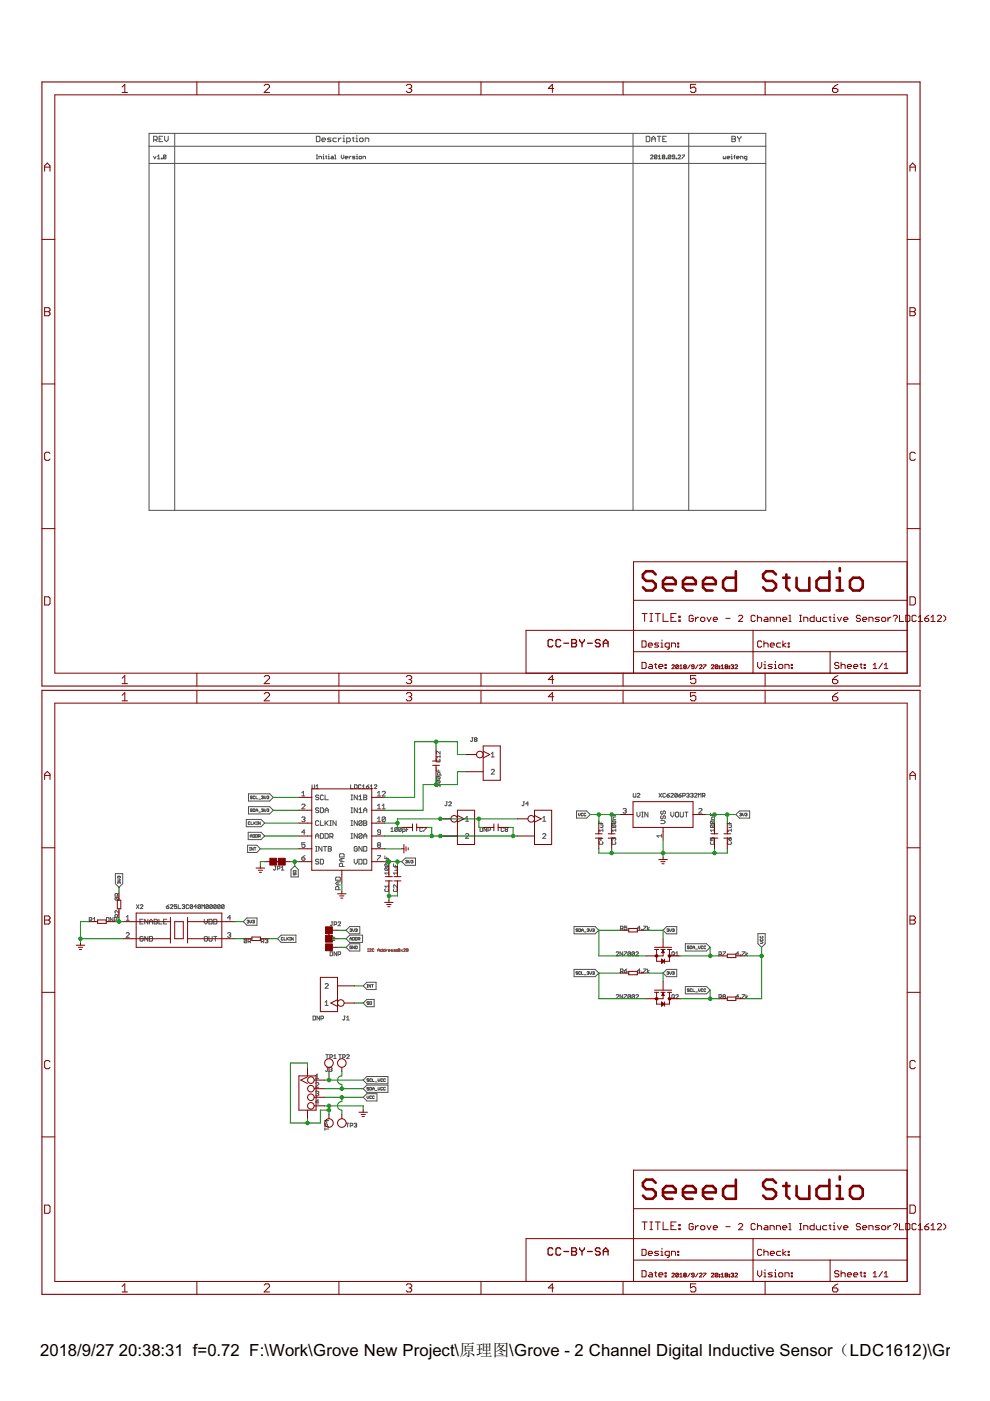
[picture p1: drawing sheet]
<svg xmlns="http://www.w3.org/2000/svg" width="210mm" height="297mm" viewBox="0 0 210 297" stroke-linecap="round" stroke-linejoin="round" font-family="sans-serif">
<defs><g id="words">
<g font-size="4">
<text x="8.5" y="287.5">2018/9/27</text>
<text x="25.2" y="287.5">20:38:31 f=0.72 F:\Work\Grove New Project\原理图\Grove - 2 Channel Digital Inductive Sensor（LDC1612)\Grove - 2</text>
</g>
</g></defs>
<g fill="none" stroke="#808000" stroke-width=".21">
<path d="M78 201.7h.1M78 201.2h.1M78 201.2v.5M78.3 201.3h.4l-.4 .4h.4M79.3 201.3h-.4v.3h.4M80.1 201.7v-.3l.2-.2 .2 .2v.3M80.1 201.4h.4M81.1 201.2v.5l-.4-.1 .1-.2h.3M81.6 201.2v.5l-.3-.1 .1-.2h.2M81.9 201.4v.3M82.1 201.4l-.2 .1M82.3 201.5h.4l-.1-.1h-.3v.2l.3 .1"/>
<path d="M83.3 201.4h-.3v.1l.3 .1-.4 .1M83.9 201.4h-.4l.3 .1v.2h-.3M84.1 201.6l.1 .1zM84.1 201.4h.1zM84.8 201.3v.3h-.4M84.8 201.3h-.4v.3M84.8 201.3l-.4 .3M85 201.4l.3 .3M85.3 201.4l-.3 .3M85.6 201.3h.3l-.3 .4h.3M86.1 201.2l.4 .1-.1 .4h-.3zM86.1 201.4h.3"/>
</g>
<g fill="none" stroke="#505050" stroke-width=".21">
<path d="M31.6 34.6h130.8M31.6 28.3h130.8v79.9h-130.8zM31.6 31h130.8M32.6 33.1l.2 .6 .3-.6M32.6 29.7h.5l.2-.2v-.4l-.2-.2h-.5v1.1M33 29.7l.3 .3M33.4 33.1l.3-.2v.8M33.4 33.7h.5M33.7 29.5h.4M34.2 33.5l.2 .2zM34.5 28.9h-.8v1.1h.8M34.9 28.9v.8l.4 .3 .4-.3v-.8"/>
<path d="M35.2 33v.5l-.1 .2-.5-.2M35.2 33l-.4-.1-.2 .6M35.2 33l-.6 .5M37 28.3v79.9M67.1 33.7h.2M67.1 32.9h.2M67.1 28.9h.5l.2 .2v.7l-.2 .2h-.5zM67.2 32.9v.8M67.6 33.7v-.6h.4l.2 .6M68.2 29.7h.8l-.2-.4h-.4l-.2 .2v.3l.2 .2h.4M68.5 33.7h.2M68.5 33.1h.1v.6"/>
<path d="M68.6 32.7v.2M69 33.1h.3M69.2 33l.1 .7M69.6 33.7h.2M69.6 33.1h.1v.6M69.7 32.7v.2M70.2 29.3h-.6l-.2 .2 .2 .2h.4l.2 .1-.2 .2h-.6M70.3 33.1l.4 .2v.4h-.4l-.2-.2 .2-.1h.4M71 33.7h.2M71 32.9h.1v.8M71.4 29.3h-.6l-.2 .2v.3l.2 .2h.6M71.8 29.3v.7"/>
<path d="M72.3 29.3l-.5 .4M72.4 32.9v.5l.2 .3 .3-.3v-.5M72.7 30h.4M72.7 29.3h.2v.7M72.9 28.7v.2M73.2 33.4h.5l-.1-.3-.4 .2v.2l.4 .2M73.5 30h.6l.2-.2v-.3l-.2-.2h-.6v1.1M74 33.1v.6M74.4 33.1l-.4 .3M74.7 29.3h.4M74.9 29.1v.7l.2 .2M75.3 33.1l-.6 .2 .6 .2-.6 .2"/>
<path d="M75.5 29.3h.2v.7M75.5 30h.4M75.6 33.7h.2M75.6 33.1h.1v.6M75.7 28.7v.2M75.7 32.7v.2M76.1 33.3l.4-.2 .2 .4-.4 .2zM76.2 29.5l.2-.2h.4l.2 .2v.3l-.2 .2h-.4l-.2-.2zM77 33.7v-.6l.5 .2v.4M77.4 30v-.7h.6l.2 .2v.5M134.2 28.3v79.9M137 28.9h.6l.2 .2v.7l-.2 .2h-.6z"/>
<path d="M137.9 33l.1-.1 .5 .1-.6 .7h.6M138.2 29.5h.7M138.2 30v-.7l.4-.4 .3 .4v.7M139.3 33v.5l-.2 .2-.4-.2M139.3 33l-.4-.1-.2 .6M139.3 33l-.6 .5M139.4 28.9h.7M139.6 33.7h.5M139.6 33.1l.2-.2v.8M139.7 28.9v1.1M140.5 29.5h.4M140.5 33.3l-.1 .1 .1 .3 .4-.2-.1-.2"/>
<path d="M140.5 33.3l-.1-.2 .1-.2 .4 .1-.1 .3M140.5 33.3h.3M141.3 33.5l.1 .2zM141.3 28.9h-.8v1.1h.8M142.2 33v.5l-.1 .2-.4-.2M142.2 33l-.4-.1-.1 .1v.5M142.2 33l-.5 .5M143 33.3h-.4l-.1-.2 .1-.2 .4 .1v.5l-.1 .2-.4-.2M143.3 33.5l.2 .2zM143.8 33l.1-.1 .4 .1-.5 .7h.5M144.6 32.9h.5l-.5 .8M146 28.3v79.9"/>
<path d="M153.4 33.1l.1 .6 .4-.2v-.4M154.2 33.4h.5l-.1-.3-.4 .2v.2l.4 .2M155 33.7h.3M155 33.1h.2v.6M155.2 32.7v.2M155.2 28.9h.5l.2 .2-.2 .4 .2 .3-.2 .2h-.5zM155.2 29.5h.5M155.6 33.3h.3M155.9 32.9l-.2 .8M156.1 33.4h.6l-.2-.3-.4 .2v.2l.4 .2M156.4 28.9l.3 .6M156.7 29.5v.5"/>
<path d="M157 33.7v-.6l.5 .2v.4M157.1 28.9l-.4 .6M158.3 33.7l-.5-.2 .1-.4h.4v.7l-.2 .2M93.3 159.3v.6l-.7-.6-.1 .1 .1 .5M100 156.4h.3M100.2 156.4v.7l-.2 .1-.2-.1M100.7 156.8l-.1 .2 .1 .2 .4-.1-.1-.3M100.7 156.8l-.1-.1 .1-.3 .4 .1-.1 .3M100.7 156.8h.3M104.2 159.8l.3-.3v1M52.2 173.7h3.2l.7 .8-.7 .8h-3.2zM52.5 179.2h1.9l.8 .8-.8 .7h-1.9z"/>
<path d="M52.6 176.5h2.8l.7 .7-.7 .8h-2.8zM52.7 168.3h4.5l.7 .8-.7 .7h-4.5zM52.7 171h4.5l.7 .8-.7 .8h-4.5zM52.9 179.7h.2M53 179.7v.6M53 174.3h-.4v.4h.4M53 177.2h.4M53 177.5v-.4l.2-.1 .2 .1v.4M53.2 174.2v.6h.4M53.5 168.9h-.4l.4 .3-.1 .2-.3-.2M53.5 171.6h-.4l.4 .3-.1 .2-.3-.1M53.6 177l.4 .1-.1 .4h-.3z"/>
<path d="M53.7 171.5l.4 .1-.1 .5h-.3zM53.7 179.7v.6l-.4-.6v.6M53.8 174.2v.6M53.9 179.7h.4M53.9 174.5l.3 .3M54.1 168.9h-.4l.1 .5 .3-.2M54.1 179.7v.6M54.2 174.2l-.4 .4M54.2 177l.4 .1-.1 .4h-.3zM54.3 171.8h.4M54.3 168.8v.6h.4M54.3 172.1v-.4l.2-.2 .2 .2v.4"/>
<path d="M54.4 174.2h.2M54.4 174.8h.2M54.5 174.2v.6M54.8 177.3l.4-.1-.1-.2h-.3v.5M54.9 169.4h.3M54.9 172.2h.3M55 177.3l.2 .2M55.2 174.2v.6l-.4-.6v.6M55.4 168.9l.3-.1v.3M55.4 171.6l.3-.1v.3M55.6 169.1h.1M55.6 171.8h.1"/>
<path d="M55.7 169.1v.3l-.3-.2M55.7 171.8v.3l-.3-.1M56 168.8v.4l.2 .2 .2-.2v-.4M56 171.5v.4l.2 .2 .2-.2v-.4M56.6 168.9l.3-.1v.3M56.6 171.6l.3-.1v.3M56.8 169.1h.1M56.8 171.8h.1M56.9 169.1v.3l-.3-.2M56.9 171.8v.3l-.3-.1M64 173.4l.2-.2h.3l.2 .2-.2 .3M64 170.7l.2-.2h.3l.2 .2-.7 .8h.7"/>
<path d="M64 168.1l.3-.3v1M64 168.8h.7M64.3 173.7h.2M64.5 173.7l.2 .2-.2 .3h-.3l-.2-.1M64.7 178.7h-.7v.5l.3-.2 .4 .2-.2 .5h-.3l-.2-.2M64.7 176.4h-.7l.5-.5v1M66.2 166.4l.1 .8 .4-.1v-.7M66.9 177.7v-.6l.3-.4 .4 .4v.6M66.9 179.5h.3M66.9 177.2h.7M67 167.2h.5M67 166.7l.3-.3v.8"/>
<path d="M67.1 179.5v1M67.6 168.7l-.2-.1h-.3l-.2 .3 .2 .2h.3l.2 .3-.2 .2h-.3l-.2-.2M67.6 171.4l-.2-.1h-.3l-.2 .3 .2 .2h.3l.2 .3-.2 .2h-.3l-.2-.2M67.6 174.2l-.2-.2h-.3l-.2 .2v.7l.2 .1 .5-.1M67.9 171.3h.5l.2 .1v.7l-.2 .2h-.5zM67.9 176.7h.5l.2 .2v.7l-.2 .1h-.5zM67.9 174v1h.7M68.3 179.5v1l-.7-1v1M68.6 168.7l-.2-.1-.5 .1v.7l.2 .2 .5-.2M68.6 179.5h.7M68.9 168.6v1h.7M68.9 172.3v-.7l.4-.3 .3 .3v.7"/>
<path d="M68.9 174v1M68.9 176.7h.5l.2 .2v.7l-.2 .1h-.5zM68.9 179.5v1M68.9 171.8h.7M69.1 174.5l.5 .5M69.6 179.5h.5l.2 .1-.2 .4 .2 .3-.2 .2h-.5zM69.6 180h.5M69.6 174l-.7 .7M69.9 177.4h.5l.2-.2v-.3l-.2-.2h-.5v1M69.9 174h.4M69.9 175h.4M70.1 174v1"/>
<path d="M70.3 177.4l.3 .3M71.3 174v1l-.7-1v1M74.3 166.4v.8h.6M74.4 171.3h.4M74.4 172.3h.4M74.4 174h.4M74.4 175h.4M74.4 177.7h.4M74.4 176.7h.4M74.4 168.6h.4M74.4 169.6h.4M74.6 168.6v1"/>
<path d="M74.6 171.3v1M74.6 174v1M74.6 176.7v1M75.2 166.4l.5 .1v.6l-.1 .1h-.4zM75.8 179.6l-.2-.1-.5 .1v.7l.2 .2 .5-.2v-.3h-.4M75.8 168.6v1l-.7-1v1M75.8 171.3v1l-.7-1v1M75.8 174v1l-.7-1v1M75.8 176.7v1l-.7-1v1M76.1 172.3h.7M76.1 169.6h.7M76.1 168.9l.3-.3v1"/>
<path d="M76.1 171.6l.3-.3v1M76.5 166.5l-.1-.1-.4 .1v.6l.1 .1 .4-.1M76.8 174.2l-.2-.2h-.3l-.2 .2v.7M76.8 176.9l-.2-.2h-.3l-.2 .2v.7M76.8 179.5v1l-.7-1v1M76.8 176.9v.7l-.2 .1h-.3l-.2-.1M76.8 174.2v.7l-.2 .1-.5-.1M76.8 176.9l-.7 .7M76.8 174.2l-.7 .7M76.8 167.2h.6M76.8 166.7l.3-.3v.8M77.1 168.6h.5l.2 .1-.2 .4 .2 .3-.2 .2h-.5z"/>
<path d="M77.1 172.3v-.7l.3-.3 .4 .3v.7M77.1 174h.5l.2 .2-.2 .3 .2 .4-.2 .1h-.5zM77.1 177.7v-.6l.3-.4 .4 .4v.6M77.1 179.5h.5l.2 .1v.7l-.2 .2h-.5zM77.1 169.1h.5M77.1 171.8h.7M77.1 177.2h.7M77.1 174.5h.5M77.7 166.8h.4l.1 .3-.4 .1zM78.2 166.4l-.5 .4M78.5 167.2h.6M78.5 166.7l.3-.3v.8"/>
<path d="M79.4 166.5l.1-.1 .4 .1-.5 .7h.5M80 171.5h.7M80 174.2h.7M80 173.5l.4-.3v1M80 168.1l.4-.3v1M80 170.8l.4-.3v1M80 168.8h.7M80.2 179.2l-.2-.2 .2-.3h.3l.2 .1-.2 .4M80.2 179.2l-.2 .1 .2 .4h.3l.2-.2-.2-.3M80.2 179.2h.3M80.7 176.4h-.5l-.2-.1 .2-.4h.3l.2 .2v.7l-.2 .1-.5-.1M81 171.5h.7"/>
<path d="M81 167.9l.2-.1h.3l.2 .1v.2l-.7 .7h.7M81 170.8l.4-.3v1M81.7 173.4l-.2-.2h-.3l-.2 .2v.7M81.7 173.4v.7l-.2 .1h-.3l-.2-.1M81.7 173.4l-.7 .7M82.9 175.7l.2-.2v.8M82.9 176.3h.5M84.2 175.6l-.1 .7-.4-.2M84.2 175.6l-.1-.1-.4 .1v.5M84.2 175.6l-.5 .5M85.1 175.6l-.2-.1-.4 .1v.5M85.1 175.6l-.2 .7-.4-.2"/>
<path d="M85.1 175.6l-.6 .5M85.4 176.3h.4l.1-.2-.1-.4h-.4v.9M86.2 175.9h.3M86.8 175.5h-.6v.8M89.6 175.6l-.2-.1-.4 .1 .1 .7 .5-.2M89.8 175.5h.6l-.6 .8M92.5 163v.5h.8M92.6 161l-.1 .1 .1 .4h.6l.1-.1-.1-.4M92.6 164.6h.6l.1 .2-.1 .4M92.6 165.5h.6l.1 .1-.1 .4M92.6 165.5l-.1 .1 .1 .4h.6M92.6 164.6l-.1 .2 .1 .4h.6"/>
<path d="M92.6 165.5l.6 .5M92.6 164.6l.6 .6M92.9 163.2v.3M93.3 166.6h-.8l.3 .2M93.3 160.1v.6M93.3 164.3v-.4l-.4-.1-.1 .5h.8M93.3 166.3v.5M93.3 160.4h-.8l.3 .3M94.6 170h.2M94.7 170v.7l-.1 .1-.3-.1M95.1 170.2l.2-.2 .4 .2-.6 .6h.6M98.7 176.9l.2-.2h.3l.2 .2v.2l-.7 .6h.7"/>
<path d="M98.7 173.4l.3-.3v1M98.7 174.1h.7M101.8 175.5l.5 .1v.5l-.1 .2h-.4zM103.2 175.5v.8l-.6-.8v.8M103.5 176h.4l.1-.4-.5-.1v.8M104.2 160.5h.6M104.2 163.3l.1-.2 .5 .2-.6 .8h.6M106.8 175.6l-.1-.1-.4 .1v.5l.1 .2 .4-.2M107.2 175.9l-.1-.2 .1-.2 .4 .1-.1 .3M107.2 175.9l-.1 .1 .1 .3 .4-.2-.1-.2M107.2 175.9h.3M110.9 170h.3"/>
<path d="M111.1 170v.7l-.2 .1-.2-.1M112 170.4h-.5l.4-.4v.8M115.1 176.9l.1-.2h.3l.2 .2-.6 .8h.6M115.1 174.1h.6M115.1 173.4l.3-.3v1M122.2 171.9h2.2l.7 .8-.7 .8h-2.2zM122.7 172.4l.1 .6 .2-.2v-.4M123.6 172.5h-.4v.4h.4M124.2 172.5h-.4v.4h.4M127 174.1v.5h.8M127.1 178.5l-.1 .1 .1 .4 .7-.1-.1-.4M127.3 174.9h.5v.4l-.5 .2"/>
<path d="M127.4 174.3v.3M127.4 177.6v.6l-.4-.4h.8M127.8 176h-.8l.3 .3M127.8 175.7v.6M129.7 172.4v.5h.9M129.9 174.1l.7 .1-.2 .4M129.9 174.9h.5l.2 .1-.2 .5M129.9 178.5l-.2 .1 .2 .4 .7-.1-.2-.4M129.9 174.9l-.2 .4 .7 .2M129.9 174.1l-.2 .1 .2 .4h.5M129.9 174.9l.5 .6M129.9 174.1l.5 .5"/>
<path d="M130.1 177.8l.2-.2 .3 .2-.2 .4M130.1 177.8l-.1-.2-.3 .2 .2 .4M130.1 172.7v.2M130.1 177.8v.1M130.6 176h-.9l.3 .3M130.6 175.7v.6M130.6 173.2h-.5l-.1 .2v.4h.6M132.1 171.6l.5-.2 .2 .2-.2 .3M132.4 171.9h.2M132.6 171.9l.2 .2-.2 .3h-.3l-.2-.2M134.3 168.2v.7l.1 .1 .4-.1v-.7M135 172.2v.7l.4 .3 .3-.3v-.7"/>
<path d="M135.1 168.3l.1-.1 .5 .1-.6 .7h.6M136 173.2h.4M136 172.2h.4M136.2 172.2v1M137.4 172.2v1l-.7-1v1M139.7 168.2l.6 .8M140.1 173.9h.7l.3 .4-.3 .3h-.7M140.3 171.9l-.2 .2v.3l.3 .2 .2-.2v-.3l.3-.2 .2 .2v.3l-.2 .2M140.3 173l-.2 .4 .3 .2 .2-.5 .3-.1 .2 .1-.2 .5M140.3 168.2l-.6 .8M140.3 177.2h-1l.3 .3M140.3 176.9v.6"/>
<path d="M141.1 168.3l-.1-.1-.5 .1v.6l.2 .1 .4-.1M141.4 168.6h.4l.1 .3-.4 .1zM141.9 168.2l-.5 .4M142.2 172.2v.7l.3 .3 .4-.3v-.7M142.2 168.3l.2-.1 .4 .1-.6 .7h.6M143.2 172.4l.2-.2h.3l.2 .2v.6l-.2 .2h-.3l-.2-.2zM143.6 168.3l-.1-.1-.4 .1v.6M143.6 168.3v.6l-.1 .1-.4-.1M143.6 168.3l-.5 .6M143.9 168.6h.4l.1 .3-.4 .1zM144.2 172.2v.8l.2 .2h.3l.2-.2v-.8M144.4 168.2l-.5 .4"/>
<path d="M144.7 168.7h.4l.2-.4-.6-.1v.8M145.2 172.2h.7M145.5 172.2v1M145.6 168.3l.4-.1 .1 .1-.1 .3M145.8 168.6h.2M146 168.6l.1 .1-.1 .3-.4-.1M146.4 168.3l.4-.1 .2 .1-.2 .3M146.7 168.6h.1M146.8 168.6l.2 .1-.2 .3-.4-.1M147.3 168.3l.1-.1 .4 .1-.5 .7h.5M148.1 169v-.8l.3 .3 .2-.3v.8M148.1 171.6l.2-.2 .5 .2-.7 .8h.7"/>
<path d="M148.9 168.7l.6-.1-.2-.4h-.4v.8M149.2 168.7l.3 .3M150.6 172.4v.5h.8M150.6 177.6v.6h.4l-.1-.3 .1-.3 .4 .2-.1 .4M150.7 174.9l-.1 .1 .1 .5h.6M150.7 174.9h.6l.1 .1-.1 .5M150.7 174.1l-.1 .1 .1 .4h.6M150.7 174.1h.6l.1 .1-.1 .4M150.7 178.5l-.1 .1 .1 .4 .7-.1-.1-.4M150.7 174.9l.6 .6M150.7 174.1l.6 .5M151 172.7v.2"/>
<path d="M151.4 176h-.8l.3 .3M151.4 173.2h-.4l-.1 .2v.4h.5M151.4 175.7v.6M154.2 174.1v.5h.9M154.2 177.6l.5 .6M154.4 178.5l-.2 .1 .2 .4 .7-.1-.2-.4M154.5 174.9h.6v.4l-.6 .2M154.7 177.8l.1-.2 .3 .2-.2 .4h-.2zM154.7 174.3v.3M155.1 176h-.9l.3 .3M155.1 175.7v.6M156 172.7l.8-.8h2.1v1.6h-2.1z"/>
<path d="M156.8 172.5l.3-.1v.3M157 172.7h.1M157.1 172.7v.3l-.3-.1M157.4 172.4v.4l.2 .2 .2-.2v-.4M158 172.5l.3-.1v.3M158.2 172.7h.1M158.3 172.7v.3l-.3-.1M18.9 195.1h.4l.2-.4-.6-.2v.9M19.2 195.1l.3 .3M19.8 195.4h.5M19.8 194.8l.2-.3v.9M22.6 194.5l.5 .2v.5l-.1 .2h-.4z"/>
<path d="M23.9 194.5v.9l-.5-.9v.9M24.2 195.1h.4l.2-.4-.6-.2v.9M24.5 185.2h1.5v2.2l-.8 .7-.7-.7zM24.5 190.3l-.1 .1 .1 .4h.6M24.5 190.3h.6l.1 .1-.1 .4M24.5 190.3l.6 .5M24.9 190v-.4l-.4-.2-.1 .6h.8M24.9 194.5v-.5l-.4-.1-.1 .6h.8M25 186.4h.3l.2 .2-.2 .2h-.3M25.2 193.1v.5l-.6-.5-.2 .1 .1 .4M25.2 189.4l-.3 .3M25.2 193.9l-.3 .3"/>
<path d="M25.2 187h-.2v.3M25.2 187h.3l-.1 .3M25.2 185.9h-.2v.3M25.2 185.9v.1M25.2 187v.1M25.2 185.9h.3l-.1 .3M26.8 195.1h.6M26.8 194.4l.3-.3v1M26.8 197.9l.1-.2 .5 .2-.6 .8h.6M28.9 191.8l.6 .8M29.5 191.8l-.6 .8M29.7 195.4h.3"/>
<path d="M29.8 192l.1-.2 .4 .2-.5 .6h.5M30.4 194.9h-.7v1h.7M30.4 198.7l-.2-.2h-.4l-.1 .2v.7l.1 .1h.4l.2-.1v-.4h-.4M31.3 194.9v1l-.6-1v1M31.3 198.5v1l-.6-1v1M31.7 195.4h.6M31.7 195.9v-.7l.3-.3 .3 .3v.7M31.7 198.5h.5l.1 .2v.7l-.1 .1h-.5zM32.7 194.9h.5l.2 .2-.2 .3 .2 .3-.2 .2h-.5zM32.7 195.4h.5M33.7 194.9v1h.7M34.7 195.4h.3"/>
<path d="M35.3 192.2h.4l.1 .3-.4 .1zM35.4 194.9h-.7v1h.7M35.8 191.8l-.5 .4M36.1 192l.1-.2 .5 .2-.6 .6h.6M37.5 191.8h-.5v.4l.2-.1 .3 .1-.1 .4-.4-.1M37.8 191.8v.8h.5M38.6 192l.4-.2 .2 .2-.2 .2M38.9 192.2h.1M39 192.2l.2 .2-.2 .2-.4-.1M40 192l-.1-.2-.4 .2 .1 .6 .4-.1M40.8 192l-.1 .6-.4-.1M40.8 192l-.4-.2-.1 .7"/>
<path d="M40.8 192l-.5 .5M41.7 192.2h-.6l.4-.4v.8M42.5 192l-.1 .6-.4-.1M42.5 192l-.4-.2-.1 .7M42.5 192l-.5 .5M42.8 192.6v-.8l.3 .3 .2-.3v.8M43.3 194.9v.7l.3 .3 .4-.3v-.7M43.5 198.5h.3l.2 .2v.7l-.2 .1h-.3l-.2-.1v-.7zM44.2 192l-.2 .6-.4-.1M44.2 192l-.4-.2-.2 .7M44.2 192l-.6 .5M44.3 194.9h.5l.2 .2v.6l-.2 .2h-.5z"/>
<path d="M44.3 198.5v.9l.2 .1h.3l.2-.1v-.9M45 192v.5l-.1 .1-.4-.1M45 192l-.4-.2-.1 .2v.5M45 192l-.5 .5M45.3 194.9h.5l.2 .2v.6l-.2 .2h-.5zM45.3 198.5h.7M45.7 198.5v1M45.8 192l-.1 .6-.4-.1M45.8 192l-.4-.2-.1 .7M45.8 192l-.5 .5M46.7 192v.5l-.2 .1-.4-.1M46.7 192l-.4-.2-.2 .2v.5"/>
<path d="M46.7 192l-.6 .5M47.5 192l-.1 .6-.4-.1M47.5 192l-.4-.2-.1 .7M47.5 192l-.5 .5M48.2 197.9l.2-.2h.3l.2 .2-.2 .3M48.6 198.2h.1M48.7 198.2l.2 .2-.2 .3h-.3l-.2-.1M48.9 194.6h-.7l.5-.5v1M52.3 199.2l-.1-.1-.4 .1v.6M52.3 199.2v.6l-.1 .1-.4-.1M52.3 199.2l-.5 .6M52.3 194.6h2.2v1.6h-2.2l-.7-.8z"/>
<path d="M52.4 195.2l.3-.1v.3M52.6 195.4h.1M52.6 199.6h.4l.1-.4-.5-.1v.8M52.7 195.4v.3l-.3-.1M52.9 199.6l.2 .3M52.9 180.3h.2M53 195.1v.4l.1 .2 .2-.2v-.4M53.6 195.2l.2-.1v.3M53.7 195.4h.1M53.8 195.4v.3l-.2-.1M55.4 199.6h.4l.1-.4-.5-.1v.8M55.7 199.6l.2 .3"/>
<path d="M56.2 199.2l.4-.1 .2 .1-.2 .3M56.5 199.5h.1M56.6 199.5l.2 .1-.2 .3-.4-.1M58.3 183.6h.2M58.4 183.6v.7l-.1 .2-.3-.2M58.8 184.2h.4l.2-.2-.2-.4h-.4v.9M58.8 199l.8-.7h3.1v1.5h-3.1zM59.6 183.9l.3-.3v.9M59.6 184.5h.6M60 198.9h-.4l.2 .4 .2-.1M60.2 198.8v.5h.4M60.8 198.8v.5"/>
<path d="M60.9 199l.3 .3M61.2 198.8l-.4 .3M61.4 198.8h.2M61.4 199.3h.2M61.5 198.8v.5M61.7 184.4l.8-.8 .7 .8v1.5h-1.5zM62.2 198.8v.5l-.4-.5v.5M62.2 184.6h.5l.1 .3h-.6zM62.3 185.1l-.1 .3 .2 .1 .3-.4v.4M64 181.9h.5l.2 .3-.2 .2h-.3l-.2-.2zM64.7 181.4l-.7 .5M66.9 180.5h.3"/>
<path d="M67.6 182.4l-.2-.2h-.3l-.2 .2 .2 .3h.3l.2 .2-.2 .3h-.3l-.2-.2M67.9 182.2h.5l.2 .2v.6l-.2 .2h-.5zM70.3 195.5h.2M70.4 195.5v.6l-.1 .2-.3-.2M70.8 196h.4l.2-.1-.2-.4h-.4v.8M71.2 186.1l.1-.1h.7l.2 .1v.5h-1zM71.7 187v.6M71.7 195.6l.1-.1 .4 .1-.5 .7h.5M71.8 188.6v-.5l-.1-.1h-.4l-.1 .1v.5h1M72 181.2l.1-.2h.7l.2 .2v.5h-1zM72.2 187h-.7l-.3 .3 .3 .3h.7M72.5 182v.7"/>
<path d="M72.6 183.7v-.5l-.1-.2h-.4l-.1 .2v.5h1M73 182h-.7l-.3 .4 .3 .3h.7M73.4 197.2l.7-.8h2.2v1.6h-2.2zM73.4 199l.7-.7h2.8v1.5h-2.8zM74.2 199.3v-.4l.2-.1 .1 .1v.4M74.2 197l.3-.1v.3M74.2 199h.3M74.4 197.2h.1M74.5 197.2v.3l-.3-.1M74.8 196.9v.4l.2 .2 .1-.2v-.4M74.8 198.8l.3 .1v.4h-.3zM75.1 182.2v.7l.3 .3 .4-.3v-.7"/>
<path d="M75.4 197l.2-.1v.3M75.4 198.8l.3 .1-.1 .4h-.2zM75.5 197.2h.1M75.6 197.2v.3l-.2-.1M75.9 199.1l.4-.1-.1-.2h-.3v.5M76.1 182.2h.5l.2 .2v.6l-.2 .2h-.5zM76.1 199.1l.2 .2M77.1 182.2h.5l.2 .2v.6l-.2 .2h-.5zM80 181.4h.7l-.7 1M81.6 181.5v.5h.8M81.7 183.2l.7 .1-.1 .4M81.7 184h.6l.1 .1-.1 .4"/>
<path d="M81.7 188.4l-.1 .2 .1 .4h.6l.1-.1-.1-.5M81.7 184l-.1 .1 .1 .4h.6M81.7 183.2l-.1 .1 .1 .4h.6M81.7 184l.6 .5M81.7 183.2l.6 .5M82 181.8v.2M82.4 185.1h-.8l.3 .3M82.4 184.8v.6M82.4 187.6v.6M82.4 182.3h-.4l-.1 .2v.4h.5M82.4 187.9h-.8l.3 .3M83.4 183.2v.5h.8"/>
<path d="M83.5 188.4l-.1 .2 .1 .4h.6l.1-.1-.1-.5M83.7 184h.5l-.1 .5h-.4M83.8 183.4v.3M84.2 185.1h-.8l.3 .3M84.2 184.8v.6M84.2 187.6v.6l-.5-.6-.3 .1 .1 .5M85.2 182.7l.8-.8h2.1v1.6h-2.1zM86 182.5l.3-.1v.3M86.2 182.7h.1M86.3 182.7v.3l-.3-.1M86.6 182.4v.4l.2 .2 .2-.2v-.4M87.2 182.5l.2-.1v.3"/>
<path d="M87.4 182.7h.1M87.4 182.7v.3l-.2-.1M121.7 196.4h4.5l.8 .8-.8 .8h-4.5zM122.5 197l-.3-.1-.1 .2 .4 .3h-.4M122.7 196.9l.4 .1-.1 .5h-.3zM123.3 197.5v-.4l.2-.2 .2 .2v.4M123.3 197.2h.4M123.9 197.6h.3M124.5 197l.3-.1v.3M124.7 197.2h.1M124.8 197.2v.3l-.3-.1M125.1 196.9v.4l.1 .2 .2-.2v-.4"/>
<path d="M125.6 197l.3-.1v.3M125.8 197.2h.1M125.9 197.2v.3l-.3-.1M131.6 196.9h.4l.1-.4-.5-.1v.8M131.8 196.9l.3 .3M132.9 196.4h-.5v.4l.3-.2 .2 .2-.1 .4-.4-.2M135.7 196.8h-.5l.4-.4v.8M136 197l.1 .2zM136.4 196.4h.6l-.6 .8M137.3 196.4v.8M137.7 196.6l-.4 .3 .4 .3M141.4 196.4h2.1v1.6h-2.1l-.8-.8z"/>
<path d="M141.4 197l.3-.1v.3M141.6 197.2h.1M141.7 197.2v.3l-.3-.1M142 196.9v.4l.2 .2 .1-.2v-.4M142.6 197l.3-.1v.3M142.7 197.2h.2M142.9 197.2v.3l-.3-.1M160.7 198h1.5v2.1l-.7 .8-.8-.8zM161.2 199.7h.4l.2 .2-.2 .1h-.4M161.3 199.1v.4l.5-.1-.2-.3M161.3 198.5v.4l.5-.1-.2-.3M66.4 215.4l.5 .2-.1 .7h-.4z"/>
<path d="M67.8 215.4v.9l-.6-.9v.9M68.1 216h.4l.1-.2-.1-.4h-.4v.9M68.9 212.5l.4-.3v1M68.9 208.7l.2-.2h.3l.2 .2v.2l-.7 .6h.7M68.9 213.2h.7M70 201.8h.4l.1 .2-.1 .6h-.4zM71.4 201.8v.8l-.6-.8v.8M71.7 202.4l.5-.2-.1-.4h-.4v.8M72.9 215.4h.3M73.1 215.4v.7l-.2 .2-.2-.2M73.4 200.9l.7-.8h2.2v1.5h-2.2zM73.5 216.3h.5"/>
<path d="M73.5 215.7l.3-.3v.9M74.5 200.7h-.3l.1 .4 .2-.1v-.1h-.1M75.1 200.6v.5l-.3-.5v.5M75.4 200.6l.3 .1-.1 .4h-.2zM77 212.7l.8-.8h1.5v1.5h-1.5zM77 209l.8-.7h1.9v1.5h-1.9zM77.8 209.3h.2M77.8 208.7h.2M77.9 208.7v.6M78.2 212.5h-.4l.4 .3-.1 .1h-.3M78.4 212.4l.4 .1-.1 .4h-.3zM78.6 208.7v.6l-.4-.6v.6"/>
<path d="M78.8 208.7h.4M79 208.7v.6M121.7 205.5h4.5l.8 .8-.8 .8h-4.5zM122.5 206.1l-.3-.1-.1 .2 .4 .3h-.4M123.1 206.1h-.4v.4h.4M123.3 206v.6h.4M123.9 206.7h.3M124.5 206.1l.3-.1v.3M124.7 206.3h.1M124.8 206.3v.3l-.3-.1M125.1 206v.4l.1 .2 .2-.2v-.4M125.6 206.1l.3-.1v.3"/>
<path d="M125.8 206.3h.1M125.9 206.3v.3l-.3-.1M130.6 202l.2-.2 .4 .2-.6 .6h.6M130.6 211l.2-.1 .4 .1-.6 .7h.6M131.6 206h.4l.1-.4-.5-.2v.9M131.8 206l.3 .3M132 201.8v.8l-.5-.8v.8M132 210.9v.8l-.5-.8v.8M132.3 201.8h.6l-.6 .8M132.3 210.9h.6l-.6 .8M132.4 205.8h.4l.1 .3-.4 .2zM132.9 205.4l-.5 .4"/>
<path d="M133.7 202l-.1 .6-.5-.1M133.7 202l-.4-.2-.2 .2v.5M133.7 211l-.4-.1-.2 .1v.6M133.7 211l-.1 .7-.5-.1M133.7 202l-.6 .5M133.7 211l-.6 .6M134.5 202v.5l-.1 .1-.4-.1M134.5 202l-.4-.2-.1 .7M134.5 211l-.4-.1-.1 .7M134.5 211v.6l-.1 .1-.4-.1M134.5 202l-.5 .5M134.5 211l-.5 .6"/>
<path d="M134.8 202l.2-.2 .4 .2-.6 .6h.6M134.8 211l.2-.1 .4 .1-.6 .7h.6M135.7 205.8h-.5l.4-.4v.9M136 206.1l.1 .2zM136.4 205.4h.6l-.6 .9M137.3 205.4v.9M137.7 205.7l-.4 .3 .4 .3M141.4 205.5h2.1v1.6h-2.1l-.8-.8zM141.4 206.1l.3-.1v.3M141.6 206.3h.1M141.7 206.3v.3l-.3-.1M142 206v.4l.2 .2 .1-.2v-.4"/>
<path d="M142.6 206.1l.3-.1v.3M142.6 201.8l.4 .2-.1 .6-.4-.1zM142.6 210.9l.4 .1-.1 .7-.4-.1zM142.7 202.4l.3 .2M142.7 211.4l.3 .3M142.7 206.3h.2M142.9 206.3v.3l-.3-.1M143.3 202.6h.5M143.3 211l.1-.1 .4 .1-.5 .7h.5M143.3 202.1l.3-.3v.8M145.3 200.1h4.5l.8 .8-.8 .7h-4.5zM145.3 209.2h4.5l.8 .7-.8 .8h-4.5z"/>
<path d="M146.1 200.7h-.4l.4 .3-.1 .1-.3-.1M146.1 209.7h-.4l.4 .3-.1 .2-.3-.1M146.3 200.6l.4 .1-.1 .4h-.3zM146.7 209.7h-.4l.1 .5 .3-.1M146.9 200.9h.4M146.9 209.7v.5h.4M146.9 201.1v-.3l.2-.2 .2 .2v.3M147.5 210.3h.4M147.5 201.2h.4M148.1 200.6v.4l.2 .1 .2-.1v-.4M148.1 209.7v.3l.2 .2 .2-.2v-.3M149 200.7h-.3l.1 .4 .2-.1"/>
<path d="M149 209.7h-.3l.1 .5 .2-.1M149.6 200.7h-.4v.3h.4M149.6 209.7h-.4v.4h.4M152.4 202.4l.6-.2-.2-.4h-.4v.8M152.4 211.4l.6-.1-.2-.4h-.4v.8M152.7 202.4l.3 .2M152.7 211.4l.3 .3M153.3 201.8h.5l-.5 .8M153.4 211.3l-.1 .1 .1 .3 .4-.1-.1-.3M153.4 211.3l-.1-.1 .1-.3 .4 .1-.1 .3M153.4 211.3h.3M156.6 202.2h-.5l.4-.4v.8"/>
<path d="M156.6 211.3h-.5l.4-.4v.8M156.9 202.5l.1 .1zM156.9 211.6l.1 .1zM157.3 201.8h.6l-.6 .8M157.3 210.9h.6l-.6 .8M158.2 201.8v.8M158.2 210.9v.8M158.6 202.1l-.4 .3 .4 .2M158.6 211.2l-.4 .2 .4 .3M66.9 228l.3-.3v1M66.9 228.7h.7M66.9 229.7l.2-.2h.3l.2 .2v.2l-.7 .6h.7"/>
<path d="M66.9 231.5l.2-.1h.3l.2 .1-.2 .3M67.2 231.8h.2M67.4 231.8l.2 .2-.2 .3h-.3l-.2-.1M67.6 233.7h-.7l.5-.5v1M68.9 239.4h.8M68.9 239.1v.5M69.1 223.6h.5M69.3 237.4v.6l-.4-.4h.8M69.3 226.3h.3M69.4 223.6v.8M69.4 238.8v-.4l-.1-.1-.4 .1v.4h.8M69.4 226.3v.7l-.1 .2-.3-.2"/>
<path d="M69.8 226.5l.5-.2 .1 .2-.1 .2M69.9 224.2l.6-.2-.2-.4h-.4v.8M70.1 226.7h.2M70.3 226.7l.1 .2-.1 .3-.5-.2M70.8 223.9l.2-.3v.8M70.8 224.4h.5M71.8 223.6h.6M72.1 223.6v.8M72.7 224.2h.4l.1-.2-.1-.4h-.4v.8M73.4 238.1h.6M73.5 223.8l.1-.2 .4 .2-.5 .6h.5M73.7 238.1v.9"/>
<path d="M74.3 238.7h.4l.1-.4-.5-.2v.9M75.1 238.3l.4-.2 .1 .2-.1 .2M75.4 238.5h.1M75.5 238.5l.1 .2-.1 .3-.4-.2M77 232.6l.8-.7h2.1v1.5h-2.1zM77 230.8l.8-.7h4.5v1.5h-4.5zM77 229l.8-.8h4.5v1.6h-4.5zM77.8 232.4v.3l.2 .2 .2-.2v-.3M78.2 228.8h-.4l.4 .3-.1 .2-.3-.1M78.2 230.6h-.4l.4 .3-.1 .2-.3-.1M78.4 230.5l.4 .1-.1 .5h-.3zM78.8 228.8h-.4l.1 .5 .3-.1"/>
<path d="M78.8 232.5h-.4l.1 .4 .3-.1M79 228.7v.6h.4M79 231.1v-.4l.2-.2 .2 .2v.4M79 230.8h.4M79.4 232.5h-.4v.3h.4M79.6 229.4h.3M79.6 231.2h.3M80.2 228.7v.4l.1 .2 .2-.2v-.4M80.2 230.5v.4l.1 .2 .2-.2v-.4M81.1 230.6h-.3v.5l.3-.1M81.1 228.8h-.3v.5l.3-.1M81.7 230.6h-.4v.4h.4"/>
<path d="M81.7 228.8h-.4l.1 .5 .3-.1"/>
</g>
<g fill="none" stroke="#800000" stroke-width=".21">
<path d="M25.9 18.5l.6-.6v1.7M25.9 19.6h1.1M41.7 17.4v2.7M56 18.2l.3-.3h.6l.2 .3v.3l-1.1 1.1h1.1M71.9 17.4v2.7M86.1 18.2l.3-.3h.6l.3 .3v.3l-.3 .3M86.7 18.8h.3M87 18.8l.3 .2v.3l-.3 .3h-.6l-.3-.3M102 17.4v2.7M117.4 18.8h-1.2l.9-.9v1.7M132.1 17.4v2.7M147.5 17.9h-1.1v.9l.6-.3h.2l.3 .3v.5l-.3 .3h-.5l-.3-.3"/>
<path d="M162.2 17.4v2.7M176.5 18.8h.9l.3 .2v.3l-.3 .3h-.6l-.3-.3zM177.7 17.9l-.6 .3-.6 .6M9.5 36.3v-1.1l.5-.6 .6 .6v1.1M9.5 35.4h1.1M11.6 20.1h180.7v122.6h-180.7zM192.9 36.3v-1.1l.6-.6 .6 .6v1.1M192.9 35.4h1.2M8.9 50.8h2.7M192.3 50.8h2.8M9.5 65.2h.8l.3 .3v.3l-.3 .3 .3 .3v.3l-.3 .3h-.8zM9.5 66.1h.8"/>
<path d="M192.9 65.2h.9l.3 .3v.3l-.3 .3 .3 .3v.3l-.3 .3h-.9zM192.9 66.1h.9M8.9 81.4h2.7M10.6 96.2l-.3-.3h-.5l-.3 .3v1.1l.3 .3h.5l.3-.3M192.3 81.4h2.8M194.1 96.2l-.3-.3h-.6l-.3 .3v1.1l.3 .3h.6l.3-.3M8.9 112.1h2.7M192.3 119.1h-58v23.6M192.3 112.1h2.8M9.5 126.5h.8l.3 .3v1.2l-.3 .3h-.8zM134.2 133.6h-22.7v9.1M134.3 138.2h58"/>
<path d="M134.3 133.6h58M134.3 127.3h58M136.1 135.9h.7l.2 .2v.9l-.2 .2h-.7zM136.1 130.1h1.1M136.7 130.1v1.6M137.5 136.8h.8l-.2-.5h-.4l-.2 .2v.5l.2 .2h.4M137.8 130.1h.5M137.8 131.7h.5M138.1 130.1v1.6M138.9 130.1h1.1M139.5 130.1v1.6M139.7 136.3h-.7l-.2 .2 .2 .3h.4l.3 .2-.3 .2h-.6"/>
<path d="M140.1 136.3h.3v.9M140.1 137.2h.5M140.4 135.7v.2M140.6 130.1v1.6h1.1M141.9 137.2h-.7l-.2-.2v-.5l.2-.2h.7v1.1l-.4 .2M142.3 130.9h.5M142.4 137.2v-.9h.6l.2 .2v.7M143.4 130.1h-1.1v1.6h1.1M143.7 136.3h.2v.2h-.2zM143.7 137h.2v.2h-.2zM143.9 130.6h.3v.3h-.3zM143.9 131.5h.3v.2h-.3z"/>
<path d="M147 130.7l-.3-.2h-.4l-.2 .2v.8l.2 .3h.4l.3-.3v-.4h-.5M147.4 130.9v.9M148.1 130.9h-.2l-.5 .4M148.8 130.9h.4l.2 .2v.4l-.2 .3h-.4l-.3-.3v-.4zM149.9 130.9l.4 .9 .5-.9M151.2 131.3h.9l-.2-.4h-.5l-.2 .2v.4l.2 .3h.5M153.9 131.1h.9M156.6 130.7l.2-.2h.4l.3 .2v.2l-.9 .9h.9M159.7 133.6v9.1M160.1 130.7l-.2-.2h-.4l-.2 .2v.8l.2 .3h.4l.2-.3M160.6 130.5v1.3M160.6 131.1l.2-.2h.4l.3 .2v.7"/>
<path d="M161.5 136.1l-.2-.2h-.5l-.2 .2v.9l.2 .2h.5l.2-.2M162 135.9v1.3M162 136.5l.2-.2h.4l.3 .2v.7M162.2 130.9h.4l.2 .2v.7h-.6l-.3-.3 .3-.2h.6M163.3 131.8v-.9h.6l.2 .2v.7M163.3 136.8h.9l-.2-.5h-.5l-.2 .2v.5l.2 .2h.5M164.6 131.8v-.9h.7l.2 .2v.7M165.5 136.3h-.6l-.2 .2v.5l.2 .2h.6M165.9 131.3h.9l-.2-.4h-.4l-.3 .2v.4l.3 .3h.4M166 135.9v1.3M166.6 136.3l-.6 .5 .6 .4M167.1 136.3h.2v.2h-.2z"/>
<path d="M167.1 137h.2v.2h-.2zM167.3 130.5h.2v1.3M167.3 131.8h.4M169.5 130.5h.4M169.5 131.8h.4M169.7 130.5v1.3M170.4 131.8v-.9h.7l.2 .2v.7M172.6 130.5v1.3h-.6l-.3-.3v-.4l.3-.2h.6M173.1 130.9v.6l.2 .3h.7v-.9M175.3 130.9h-.7l-.2 .2v.4l.2 .3h.7M175.8 130.9h.4M176 130.7v.8l.2 .3"/>
<path d="M176 138.2v4.5M176.7 130.9h.2v.9M176.7 131.8h.4M176.9 130.2v.3M177.5 130.9l.5 .9 .4-.9M178.9 131.3h.9l-.3-.4h-.4l-.2 .2v.4l.2 .3h.4M182.4 130.7l-.2-.2h-.4l-.2 .2 .2 .4h.4l.2 .2-.2 .5h-.4l-.2-.3M182.9 131.3h.9l-.2-.4h-.5l-.2 .2v.4l.2 .3h.5M184.2 131.8v-.9h.7l.2 .2v.7M186.5 130.9h-.7l-.2 .2 .9 .4-.3 .3h-.6M187.1 130.9h.5l.2 .2v.4l-.2 .3h-.5l-.2-.3v-.4zM188.3 130.9v.9"/>
<path d="M188.9 130.9h-.2l-.4 .4M189.4 130.7l.2-.2h.4l.2 .2v.2l-.4 .4M189.8 131.5v.3M190.7 130.5v1.3h.9M192 130.5h.7l.2 .2v.8l-.2 .3h-.7zM192.9 126.5h.9l.3 .3v1.2l-.3 .3h-.9zM194.2 130.7l-.2-.2h-.4l-.2 .2v.8l.2 .3h.4l.2-.3M194.7 130.9l.5-.4v1.3M194.7 131.8h.9M196.1 131.1h.6l.2 .4-.2 .3h-.4l-.2-.3zM196.9 130.5l-.8 .6M197.4 130.9l.4-.4v1.3"/>
<path d="M197.4 131.8h.9M198.7 130.7l.2-.2h.5l.2 .2v.2l-.9 .9h.9M200.1 130.5l.4 .4v.4l-.4 .5M11.6 149.1h180.7v122.6h-180.7zM25.9 143.8l.6-.6v1.7M25.9 147.4l.6-.5v1.7M25.9 148.6h1.1M25.9 144.9h1.1M41.7 142.7v2.8M41.7 146.4v2.7M56 143.5l.3-.3h.6l.2 .3v.3l-1.1 1.1h1.1M56 147.2l.3-.3h.6l.2 .3v.2l-1.1 1.2h1.1"/>
<path d="M71.9 142.7v2.8M71.9 146.4v2.7M86.1 143.5l.3-.3h.6l.3 .3v.3l-.3 .3M86.1 147.2l.3-.3h.6l.3 .3v.2l-.3 .3M86.7 147.7h.3M86.7 144.1h.3M87 144.1l.3 .3v.3l-.3 .2h-.6l-.3-.2M87 147.7l.3 .3v.3l-.3 .3h-.6l-.3-.3M92.5 159.1v2.3M98.8 160h2.2M102 142.7v2.8M102 146.4v2.7"/>
<path d="M102.4 158.2h3.7v7.2h-3.7zM102.4 159.3l1.4 .7-1.4 .7M117.4 144.1h-1.2l.9-.9v1.7M117.4 147.7h-1.2l.9-.8v1.7M132.1 142.7v2.8M132.1 146.4v2.7M136.1 140.4h.7l.2 .3v.8l-.2 .3h-.7zM137.7 140.9h.4l.2 .2v.7h-.6l-.2-.3 .2-.2h.6M138.8 140.9h.4M139 140.7v.8l.2 .3M139.7 141.3h.8l-.2-.4h-.4l-.2 .2v.4l.2 .3h.4M141 140.9h.2v.2h-.2z"/>
<path d="M141 141.5h.2v.3h-.2zM142.5 141.1l.1-.2 .4 .2-.5 .7h.5M143.8 141.1l-.4-.2-.1 .2v.5M143.8 141.1v.5l-.1 .2-.4-.2M143.8 141.1l-.5 .5M144.1 141.2l.3-.3v.9M144.1 141.8h.6M145.1 141.4l-.2-.2 .2-.3 .4 .2-.1 .3M145.1 141.4l-.2 .1 .2 .3 .4-.2-.1-.2M145.1 141.4h.3M146.3 140.9l-.5 .9M147.2 141.4l-.6-.2 .2-.3 .4 .2v.5l-.2 .2-.4-.2"/>
<path d="M147.5 143.2h-1.1v.9l.8-.3 .3 .3v.6l-.3 .2h-.5l-.3-.2M147.5 146.9h-1.1v.8l.6-.3h.2l.3 .3v.6l-.3 .3h-.5l-.3-.3M148 140.9l-.5 .9M148.3 141.1l.1-.2 .4 .2-.5 .7h.5M149.1 140.9h.6l-.6 .9M150.8 141.1l.1-.2 .5 .2-.6 .7h.6M152.2 141.1l-.4-.2-.2 .2v.5M152.2 141.1l-.1 .7-.5-.2M152.2 141.1l-.6 .5M152.5 141.2l.1 .2zM152.5 141.6l.1 .2zM152.9 141.2l.3-.3v.9"/>
<path d="M152.9 141.8h.5M153.9 141.4l-.2-.2 .2-.3 .4 .2-.2 .3M153.9 141.4l-.2 .1 .2 .3 .4-.2-.2-.2M153.9 141.4h.2M154.6 141.2l.1 .2zM154.6 141.6l.1 .2zM155 141.1l.4-.2 .1 .2-.1 .3M155.3 141.4h.1M155.4 141.4l.1 .1-.1 .3-.4-.2M155.8 141.1l.2-.2 .4 .2-.6 .7h.6M160.6 140.4v.9l.5 .5 .4-.5v-.9M162 140.9h.2v.9"/>
<path d="M162 141.8h.4M162.2 140.2v.2M162.2 142.7v2.8M162.2 146.4v2.7M163.7 140.9h-.6l-.2 .2 .8 .4-.2 .3h-.6M164.2 140.9h.2v.9M164.2 141.8h.4M164.4 140.2v.2M165.3 140.9h.5l.2 .2v.4l-.2 .3h-.5l-.2-.3v-.4zM166.4 141.8v-.9h.7l.2 .2v.7M167.8 140.9h.2v.2h-.2zM167.8 141.5h.2v.3h-.2z"/>
<path d="M176.5 144.1h.9l.3 .3v.3l-.3 .2h-.6l-.3-.2zM176.5 147.7h.9l.3 .3v.3l-.3 .3h-.6l-.3-.3zM177.7 146.9l-.6 .3-.6 .5M177.7 143.2l-.6 .3-.6 .6M177.9 140.7l-.3-.3h-.4l-.2 .3 .2 .4h.4l.3 .2-.3 .5h-.4l-.2-.3M178.3 140.4v1.4M178.3 141.1l.2-.2h.5l.2 .2v.7M179.7 141.3h.8l-.2-.4h-.4l-.2 .2v.4l.2 .3h.4M181 141.3h.9l-.2-.4h-.5l-.2 .2v.4l.2 .3h.5M182.3 140.9h.5M182.6 140.7v.8l.2 .3M183.2 140.9h.3v.2h-.3z"/>
<path d="M183.2 141.5h.3v.3h-.3zM185.1 141l.4-.4v1.2M185.1 141.8h.8M187.1 140.6l-.8 1.2M187.5 141l.4-.4v1.2M187.5 141.8h.8M8.9 179.7h2.7M9.5 165.3v-1.2l.5-.5 .6 .5v1.2M9.5 164.4h1.1M63.4 180h2.7M63.4 171.8h2.7M63.4 174.5h2.7"/>
<path d="M63.4 177.2h2.7M63.4 169.1h2.7M66.1 167.3h12.7v17.2h-12.7zM78.8 180h2.8M78.8 171.8h2.8M78.8 174.5h2.8M78.8 177.2h2.8M78.8 169.1h2.8M85.2 180h.4M85.2 175.4h2.3M85.6 179v1.9M86.1 179.5v.9"/>
<path d="M86.6 179.7v.5M87.5 174.7v1.4M88.3 175.4h2.3M88.3 174.7v1.4M91.7 161.4h1.5M91.7 162.3h1.5M92.5 162.3v2.2M93.3 177.2h3.7M93.3 173.6h2.3M97 171.8h3.6v7.2h-3.6zM97 172.9l1.4 .7-1.4 .7M98.8 163.6h3.6"/>
<path d="M102.4 175.4h2.3M104.7 174.7v1.4M105.6 175.4h2.3M105.6 174.7v1.4M109.7 177.2h3.6M109.7 173.6h2.2M113.3 171.8h3.7v7.2h-3.7zM113.3 172.9l1.4 .7-1.4 .7M126.2 177.7h1.5M126.2 176.8h1.5M127 174.5v2.3M127 177.7v2.3"/>
<path d="M128.9 177.7h1.5M128.9 176.8h1.5M129.7 174.5v2.3M129.7 177.7v2.3M131.5 172.7h2.7M134.2 170h12.7v5.4h-12.7zM140.6 175.4v2.7M146.9 172.7h2.8M150.7 177.7h1.5M150.7 176.8h1.5M151.5 174.5v2.3M151.5 177.7v2.3"/>
<path d="M153.5 177.7h1.4M153.5 176.8h1.4M154.2 174.5v2.3M154.2 177.7v2.3M192.3 179.7h2.8M192.9 164.4h1.2M192.9 165.3v-1.2l.6-.5 .6 .5v1.2M9.5 194.2h.8l.3 .3v.3l-.3 .3 .3 .2v.3l-.3 .3h-.8zM9.5 195.1h.8M17.1 199.9v.5M18.9 195.4h1.8M20.7 195.1h1.8v.7h-1.8z"/>
<path d="M22.5 195.4h1.8M24.9 190.9h.7v1.8h-.7zM25.2 189v1.9M25.2 192.7v1.8M26.1 199h10M26.1 195.4h10M28.9 193.6h18.1v7.3h-18.1zM36.1 194.5v5.4M37 195.4h1.9v3.6h-1.9zM39.8 199h10M39.8 195.4h10M39.8 194.5v5.4"/>
<path d="M51.6 199h1.8M53.4 198.7h1.8v.7h-1.8zM54.3 184h1.8M54.8 184.5h.9M55 185h.4M55.2 183.6v.4M55.2 199h1.8M56.1 182.7h1.8M59.8 182.7h1.8M63.4 182.7h2.7M69.7 197.2h1.9M69.7 199h1.9"/>
<path d="M71.6 189.5h1.8M72 189.9h.9M72.2 190.4h.5M72.5 184.5v2.7M72.5 189v.5M78.8 182.7h2.8M81.6 191.3h1.8M81.7 186.8h1.5M81.7 185.9h1.5M82 191.8h.9M82.2 192.2h.5M82.5 183.6v2.3"/>
<path d="M82.5 186.8v2.2M82.5 190.9v.4M83.5 186.8h1.5M83.5 185.9h1.5M84.3 183.6v2.3M84.3 186.8v2.2M131.5 197.2h1.8M133.3 196.8h1.8v.8h-1.8zM135.1 197.2h1.8M139.7 182.2h1.8M140.1 182.7h.9M140.4 183.1h.4"/>
<path d="M140.6 181.8v.4M140.6 199v1.9M192.9 194.2h.9l.3 .3v.3l-.3 .3 .3 .2v.3l-.3 .3h-.9zM192.9 195.1h.9M8.9 210.4h2.7M16.2 200.4h1.8M16.6 200.9h.9M16.8 201.3h.5M67.9 207.2h3.7v7.3h-3.7zM69.7 200.9h1.9M71.6 212l-1.5 .7 1.5 .7M71.6 209h3.6"/>
<path d="M73 212.7h2.2M131.5 206.3h1.8M133.3 206h1.8v.7h-1.8zM135.1 206.3h1.8M138.8 210.4h.9M138.8 201.3h.9M138.8 200.9h3.6M138.8 209.9h3.6M139.2 201.3v2.5h2.7v-2.5M139.2 210.4v2.5h2.7v-2.5M140.1 210.4h.9M140.1 201.3h.9"/>
<path d="M140.3 203.3l.6 .5-.6 .5zM140.3 212.4l.6 .5-.6 .4zM140.3 203.6l.3 .2M140.3 212.7l.3 .2M140.4 203.6l.2 .2M140.4 202l.2-.7 .2 .7M140.4 202h.4M140.4 212.7l.2 .2M140.4 211.1l.2-.7 .2 .7M140.4 211.1h.4M140.6 201.5v1.2h-3.7M140.6 208.1v1.8"/>
<path d="M140.6 210.6v1.2h-3.7M140.6 203.8l-.3 .2M140.6 203.8l-.2 .2M140.6 201.5l.2 .5M140.6 201.5l-.2 .5M140.6 212.9l-.3 .2M140.6 212.9l-.2 .2M140.6 210.6l.2 .5M140.6 210.6l-.2 .5M140.7 201.7l-.3 .3M140.7 210.8l-.3 .3M140.9 203.3v1"/>
<path d="M140.9 212.4v.9M141.5 210.4h.9M141.5 201.3h.9M141.9 202.7h2.3M141.9 211.8h2.3M152.4 202.7h1.8M152.4 211.8h1.8M154.2 202.3h1.8v.7h-1.8zM154.2 211.4h1.8v.7h-1.8zM156 202.7h1.8M156 211.8h1.8M192.3 210.4h2.8"/>
<path d="M10.6 225.1l-.3-.2h-.5l-.3 .2v1.2l.3 .3h.5l.3-.3M63.4 228.1h3.6v7.3h-3.6zM65.2 228.3l-1.4 .7 1.4 .7M65.2 226.3v1.8M65.2 235.4v1.8M66.6 229h2.2M66.6 230.8h2.2M66.6 232.6h2.2M66.6 234.5h2.2M69.7 226.3v.9M69.7 236.3v.9M72.5 226.3v.9"/>
<path d="M72.5 236.3v.9M76.1 235.8h1.8M76.6 236.3h.9M76.8 236.7h.4M77 235.4v.4M194.1 225.1l-.3-.2h-.6l-.3 .2v1.2l.3 .3h.6l.3-.3M8.9 241h2.7M9.5 255.5h.8l.3 .3v1.1l-.3 .3h-.8zM134.3 256.3h58M136.1 259.1h1.1M136.7 259.1v1.6M137.8 259.1h.5"/>
<path d="M138.1 259.1v1.6M138.9 259.1h1.1M139.5 259.1v1.6M140.6 259.1v1.6h1.1M142.3 259.9h.5M143.4 259.1h-1.1v1.6h1.1M143.9 259.6h.3v.3h-.3zM147 259.6l-.3-.2h-.4l-.2 .2v.9l.2 .2h.4l.3-.2v-.4h-.5M147.4 259.9v.8M148.1 259.9h-.2l-.5 .4M149.9 259.9l.4 .8 .5-.8M156.6 259.6l.2-.2h.4l.3 .2v.3l-.9 .8h.9"/>
<path d="M160.1 259.6l-.2-.2h-.4l-.2 .2v.9l.2 .2h.4l.2-.2M160.6 259.4v1.3M162.2 259.9h.4l.2 .2v.6h-.6l-.3-.2 .3-.2h.6M167.3 259.4h.2v1.3M169.5 259.4h.4M169.7 259.4v1.3M172.6 259.4v1.3h-.6l-.3-.2v-.4l.3-.2h.6M173.1 259.9v.6l.2 .2h.7v-.8M175.3 259.9h-.7l-.2 .2v.4l.2 .2h.7M175.8 259.9h.4M176 259.6v.9l.2 .2M176.7 259.9h.2v.8"/>
<path d="M176.9 259.2v.2M177.5 259.9l.5 .8 .4-.8M182.4 259.6l-.2-.2h-.4l-.2 .2 .2 .5h.4l.2 .2-.2 .4h-.4l-.2-.2M186.5 259.9h-.7l-.2 .2 .9 .4-.3 .2h-.6M188.3 259.9v.8M188.9 259.9h-.2l-.4 .4M189.4 259.6l.2-.2h.4l.2 .2v.3l-.4 .4M190.7 259.4v1.3h.9M192 259.4h.7l.2 .2v.9l-.2 .2h-.7zM192.3 248.1h-58v23.6M192.3 241h2.8M192.9 255.5h.9l.3 .3v1.1l-.3 .3h-.9z"/>
<path d="M194.2 259.6l-.2-.2h-.4l-.2 .2v.9l.2 .2h.4l.2-.2M194.7 259.9l.5-.5v1.3M196.9 259.4l-.8 .7M197.4 259.9l.4-.5v1.3M198.7 259.6l.2-.2h.5l.2 .2v.3l-.9 .8h.9M200.1 259.4l.4 .5v.4l-.4 .4M25.9 272.8l.6-.6v1.7M25.9 273.9h1.1M41.7 271.7v2.7M56 272.5l.3-.3h.6l.2 .3v.3l-1.1 1.1h1.1M71.9 271.7v2.7M86.1 272.5l.3-.3h.6l.3 .3v.3l-.3 .3"/>
<path d="M86.7 273.1h.3M87 273.1l.3 .2v.3l-.3 .3h-.6l-.3-.3M102 271.7v2.7M117.4 273.1h-1.2l.9-.9v1.7M132.1 271.7v2.7M134.2 262.6h-22.7v9.1M134.3 267.2h58M134.3 262.6h58M136.1 269.4h.7l.2 .2v.9l-.2 .2h-.7zM136.1 264.9h.7l.2 .2v.9l-.2 .2h-.7zM137.5 265.7h.8l-.2-.4h-.4l-.2 .2v.5l.2 .2h.4M137.7 269.9h.4l.2 .2v.6h-.6l-.2-.2 .2-.2h.6"/>
<path d="M137.8 260.7h.5M138.8 269.9h.4M139 269.6v.9l.2 .2M139.7 265.3h-.7l-.2 .2 .2 .2h.4l.3 .3-.3 .2h-.6M139.7 270.3h.8l-.2-.4h-.4l-.2 .2v.4l.2 .2h.4M140.1 266.2h.5M140.1 265.3h.3v.9M140.4 264.6v.3M141 269.9h.2v.2h-.2zM141 270.5h.2v.2h-.2zM141.9 266.2h-.7l-.2-.2v-.5l.2-.2h.7v1.1l-.4 .2M142.4 266.2v-.9h.6l.2 .2v.7"/>
<path d="M142.5 270.1l.1-.2 .4 .2-.5 .6h.5M143.7 265.3h.2v.2h-.2zM143.7 266h.2v.2h-.2zM143.8 270.1v.5l-.1 .1-.4-.1M143.8 270.1l-.1-.2-.4 .2v.5M143.8 270.1l-.5 .5M143.9 260.4h.3v.3h-.3zM144.1 270.7h.6M144.1 270.2l.3-.3v.8M145.1 270.3l-.2 .2 .2 .2 .4-.1-.1-.3M145.1 270.3l-.2-.1 .2-.3 .4 .2-.1 .2M145.1 270.3h.3"/>
<path d="M146.3 269.9l-.5 .8M147.2 270.3l-.6-.1 .2-.3 .4 .2v.5l-.2 .1-.4-.1M147.5 272.2h-1.1v.9l.8-.3 .3 .3v.5l-.3 .3h-.5l-.3-.3M148 269.9l-.5 .8M148.3 270.1l.1-.2 .4 .2-.5 .6h.5M148.5 260.1l.3-.2h.4l.2 .2v.4l-.2 .2h-.4l-.3-.2zM149.1 269.9h.6l-.6 .8M150.8 270.1l.1-.2 .5 .2-.6 .6h.6M151.2 260.3h.9l-.2-.4h-.5l-.2 .2v.4l.2 .2h.5M152.2 270.1l-.1 .6-.5-.1M152.2 270.1l-.1-.2-.5 .2v.5M152.2 270.1l-.6 .5"/>
<path d="M152.5 270.6l.1 .1zM152.5 270.2l.1 .1zM152.9 270.7h.5M152.9 270.2l.3-.3v.8M153.9 270.3l-.2 .2 .2 .2 .4-.1-.2-.3M153.9 270.3l-.2-.1 .2-.3 .4 .2-.2 .2M153.9 270.3h.2M153.9 260.1h.9M154.6 270.6l.1 .1zM154.6 270.2l.1 .1zM155 270.1l.4-.2 .1 .2-.1 .2M155.3 270.3h.1"/>
<path d="M155.4 270.3l.1 .2-.1 .2-.4-.1M155.8 270.1l.2-.2 .4 .2-.6 .6h.6M159.7 262.6v9.1M160.6 260.1l.2-.2h.4l.3 .2v.6M160.6 269.4v.9l.5 .4 .4-.4v-.9M161.5 265.1l-.2-.2h-.5l-.2 .2v.9l.2 .2h.5l.2-.2M162 270.7h.4M162 269.9h.2v.8M162 265.5l.2-.2h.4l.3 .2v.7M162 264.9v1.3M162.2 269.2v.2M162.2 271.7v2.7"/>
<path d="M163.3 260.7v-.8h.6l.2 .2v.6M163.3 265.7h.9v-.2l-.2-.2h-.5l-.2 .2v.5l.2 .2h.5M163.7 269.9h-.6l-.2 .2 .8 .4-.2 .2h-.6M164.2 270.7h.4M164.2 269.9h.2v.8M164.4 269.2v.2M164.6 260.7v-.8h.7l.2 .2v.6M165.1 270.1l.2-.2h.5l.2 .2v.4l-.2 .2h-.5l-.2-.2zM165.5 265.3h-.6l-.2 .2v.5l.2 .2h.6M165.9 260.3h.9l-.2-.4h-.4l-.3 .2v.4l.3 .2h.4M166 264.9v1.3M166.4 270.7v-.8h.7l.2 .2v.6"/>
<path d="M166.6 265.3l-.6 .4 .6 .5M167.1 266h.2v.2h-.2zM167.1 265.3h.2v.2h-.2zM167.3 260.7h.4M167.8 269.9h.2v.2h-.2zM167.8 270.5h.2v.2h-.2zM169.5 260.7h.4M170.4 260.7v-.8h.7l.2 .2v.6M176 267.2v4.5M176.5 273.1h.9l.3 .2v.3l-.3 .3h-.6l-.3-.3zM176.7 260.7h.4M177.7 272.2l-.6 .3-.6 .6"/>
<path d="M177.9 269.6l-.3-.2h-.4l-.2 .2v.3l.2 .2h.4l.3 .2v.2l-.3 .2h-.4l-.2-.2M178.3 269.4v1.3M178.3 270.1l.2-.2h.5l.2 .2v.6M178.9 260.3h.9l-.3-.4h-.4l-.2 .2v.4l.2 .2h.4M179.7 270.3h.8l-.2-.4h-.4l-.2 .2v.4l.2 .2h.4M181 270.3h.9l-.2-.4h-.5l-.2 .2v.4l.2 .2h.5M182.3 269.9h.5M182.6 269.6v.9l.2 .2M182.9 260.3h.9l-.2-.4h-.5l-.2 .2v.4l.2 .2h.5M183.2 269.9h.3v.2h-.3zM183.2 270.5h.3v.2h-.3zM184.2 260.7v-.8h.7l.2 .2v.6"/>
<path d="M185.1 270.7h.8M185.1 270l.4-.4v1.1M186.9 260.1l.2-.2h.5l.2 .2v.4l-.2 .2h-.5l-.2-.2zM187.1 269.6l-.8 1.1M187.5 270.7h.8M187.5 270l.4-.4v1.1M189.8 260.5v.2M194.7 260.7h.9M196.1 260.1h.6l.2 .4-.2 .2h-.4l-.2-.2zM197.4 260.7h.9"/>
<circle cx="101.7" cy="160" r=".7"/>
<circle cx="96.3" cy="173.6" r=".7"/>
<circle cx="112.6" cy="173.6" r=".7"/>
<circle cx="72.3" cy="212.7" r=".7"/>
<circle cx="65.9" cy="230.8" r=".7"/>
<circle cx="65.9" cy="234.5" r=".7"/>
<circle cx="65.9" cy="229" r=".7"/>
<circle cx="65.9" cy="232.6" r=".7"/>
<circle cx="69.7" cy="238.1" r=".91"/>
<circle cx="69.7" cy="225.4" r=".91"/>
<circle cx="72.5" cy="238.1" r=".91"/>
<circle cx="72.5" cy="225.4" r=".91"/>
</g>
<g fill="none" stroke="#800000" stroke-width=".55">
<path d="M139 121.8l-.7-.7h-1.3l-.7 .7v.7l.7 .7h1.3l.7 .6v.7l-.7 .7h-1.3l-.7-.7M140.6 123.8h2.7v-.6l-.7-.7h-1.4l-.6 .7v1.3l.6 .7h1.4M144.8 123.8h2.7v-.6l-.6-.7h-1.4l-.7 .7v1.3l.7 .7h1.4M149.1 123.8h2.7v-.6l-.7-.7h-1.4l-.6 .7v1.3l.6 .7h1.4M156 121.1v4.1h-2l-.7-.7v-1.3l.7-.7h2M164.5 121.8l-.7-.7h-1.3l-.7 .7v.7l.7 .7h1.3l.7 .6v.7l-.7 .7h-1.3l-.7-.7M166.1 122.5h1.3M166.7 121.8v2.7l.7 .7M168.9 122.5v2l.7 .7h2v-2.7M175.9 121.1v4.1h-2.1l-.7-.7v-1.3l.7-.7h2.1M177.4 122.5h.7v2.7M177.4 125.2h1.3"/>
<path d="M178.1 120.4v.7M180.2 123.2l.7-.7h1.3l.7 .7v1.3l-.7 .7h-1.3l-.7-.7zM139 250.8l-.7-.7h-1.3l-.7 .7v.7l.7 .6h1.3l.7 .7v.7l-.7 .7h-1.3l-.7-.7M140.6 252.8h2.7v-.7l-.7-.6h-1.4l-.6 .6v1.4l.6 .7h1.4M144.8 252.8h2.7v-.7l-.6-.6h-1.4l-.7 .6v1.4l.7 .7h1.4M149.1 252.8h2.7v-.7l-.7-.6h-1.4l-.6 .6v1.4l.6 .7h1.4M156 250.1v4.1h-2l-.7-.7v-1.4l.7-.6h2M164.5 250.8l-.7-.7h-1.3l-.7 .7v.7l.7 .6h1.3l.7 .7v.7l-.7 .7h-1.3l-.7-.7M166.1 251.5h1.3M166.7 250.8v2.7l.7 .7M168.9 251.5v2l.7 .7h2v-2.7M175.9 250.1v4.1h-2.1l-.7-.7v-1.4l.7-.6h2.1"/>
<path d="M177.4 254.2h1.3M177.4 251.5h.7v2.7M178.1 249.4v.7M180.2 252.1l.7-.6h1.3l.7 .6v1.4l-.7 .7h-1.3l-.7-.7z"/>
</g>
<path d="M8.9 17.4h186.2v128.1h-186.2zM8.9 146.4h186.2v128h-186.2z" fill="none" stroke="#800000" stroke-width=".23"/>
<g fill="none" stroke="#800000" stroke-width=".28">
<path d="M117.2 135.8l-.2-.2h-.5l-.3 .2v1.1l.3 .2h.5l.2-.2M118.9 135.8l-.3-.2h-.5l-.2 .2v1.1l.2 .2h.5l.3-.2M119.5 136.4h1.1M121.2 135.6h.8l.2 .2v.3l-.2 .3 .2 .2v.3l-.2 .2h-.8zM121.2 136.4h.8M122.9 135.6v.2l.5 .6M123.4 136.4v.7M123.9 135.6v.2l-.5 .6M124.6 136.4h1M127.3 135.8l-.3-.2h-.5l-.3 .2v.3l.3 .3h.5l.3 .2v.3l-.3 .2h-.5l-.3-.2M127.9 137.1v-1l.5-.5 .5 .5v1M127.9 136.4h1"/>
<path d="M117.2 264.8l-.2-.2h-.5l-.3 .2v1.1l.3 .2h.5l.2-.2M118.9 264.8l-.3-.2h-.5l-.2 .2v1.1l.2 .2h.5l.3-.2M119.5 265.3h1.1M121.2 264.6h.8l.2 .2v.3l-.2 .2 .2 .3v.3l-.2 .2h-.8zM121.2 265.3h.8M122.9 264.6v.2l.5 .5M123.4 265.3v.8M123.9 264.6v.2l-.5 .5M124.6 265.3h1M127.3 264.8l-.3-.2h-.5l-.3 .2v.3l.3 .2h.5l.3 .3v.3l-.3 .2h-.5l-.3-.2M127.9 265.3h1M127.9 266.1v-1l.5-.5 .5 .5v1"/>
</g>
<g fill="#800000" stroke="#800000" stroke-width=".21">
<path d="M57.2 182h1.5v1.4h-1.5z"/>
<path d="M59 182h1.5v1.4h-1.5z"/>
<path d="M69 196.5h1.5v1.5h-1.5z"/>
<path d="M69 198.3h1.5v1.4h-1.5z"/>
<path d="M69 200.1h1.5v1.5h-1.5z"/>
</g>
<path d="M57.9 182.7h1.9M69.7 197.2v1.8" fill="none" stroke="#800000" stroke-width=".3"/>
<g fill="#800000" stroke="#800000" stroke-width=".21">
<path d="M141.7 202.5h.5v.3h-.5v-.1l.3-.1v.2l-.3-.1z" fill-rule="evenodd"/>
<path d="M139 202.5h.4v.3h-.4l-.1-.1h.4h-.4z" fill-rule="evenodd"/>
<path d="M141.7 211.6l.3-.1 .2 .3v.1h-.5v-.1l.3-.1v.1h-.3z" fill-rule="evenodd"/>
<path d="M139 211.6l.3-.1 .1 .4h-.4l-.1-.1h.4h-.4z" fill-rule="evenodd"/>
</g>
<g fill="none" stroke="#008000" stroke-width=".21">
<path d="M92.5 157.3v1.8M98.8 160h-1.8v-2.7h-9.1v11.8h-6.3M55.2 180h8.2M56.1 174.5h7.3M56.1 177.2h7.3M57.9 169.1h5.5M57.9 171.8h5.5M81.6 180h3.6M81.6 174.5h2.7M81.6 177.2h28.1M90.6 175.4h.9v1.8M92.5 164.5v1.8"/>
<path d="M98.8 163.6h-1.8v2.7h-7.3v5.5h-8.1M101.5 173.6v1.8h.9M107.9 175.4h.9v1.8M109.7 173.6h-25.4v1.8h.9M125.1 172.7h6.4M127 172.7v1.8M127 180v.9h27.2v-.9M129.7 172.7v1.8M129.7 180v.9M140.6 178.1v3.7M149.7 172.7h6.3M151.5 172.7v1.8"/>
<path d="M151.5 180v.9M154.2 172.7v1.8M17.1 199h9M18.9 195.4h-1.8v4.5M24.3 195.4h1.8M25.2 188.1v.9M25.2 194.5v.9M49.8 195.4h1.8M49.8 199h1.8M56.1 182.7h-.9v.9M57 199h1.8M61.6 182.7h1.8"/>
<path d="M62.5 182.7v.9M71 198.8h-.4v.5h.4M71.6 199h1.8M71.6 197.2h1.8M72.5 187.2v1.8M81.6 182.7h3.6M82.5 182.7v.9M82.5 189v1.9M84.3 182.7v.9M84.3 189v.9h-1.8M131.5 197.2h-4.5v5.5h9.9M136.9 197.2h3.7v1.8"/>
<path d="M71.6 200.9h1.8M75.2 209h1.8M75.2 212.7h1.8M131.5 206.3h-4.5v5.5h9.9M136.9 206.3h3.7v1.8M144.2 202.7h8.2M144.2 211.8h8.2M150.6 200.9v1.8M150.6 209.9v1.9M157.8 202.7h3.7M161.5 200.9v10.9h-3.7M65.2 226.3v-.9h-3.6v12.7h6.3v-2.7h1.8"/>
<path d="M65.2 237.2v.9M68.8 234.5h8.2v.9M68.8 232.6h8.2M68.8 229h8.2M68.8 230.8h8.2M69.7 227.2v1.8M69.7 234.5v1.8M72.5 232.6v1a.91 .91 0 0 0-.9 .9 .91 .91 0 0 0 .9 .9v.9M72.5 227.2v.9a.9 .9 0 0 0-.9 .9 .9 .9 0 0 0 .9 .9v.9"/>
</g>
<g fill="#008000" stroke="#008000" stroke-width=".21">
<circle cx="69.7" cy="234.5" r=".36"/>
<circle cx="65.2" cy="238.1" r=".36"/>
<circle cx="69.7" cy="235.4" r=".36"/>
<circle cx="82.5" cy="189.9" r=".36"/>
<circle cx="151.5" cy="180.9" r=".36"/>
<circle cx="140.6" cy="180.9" r=".36"/>
<circle cx="129.7" cy="180.9" r=".36"/>
<circle cx="17.1" cy="199" r=".36"/>
<circle cx="72.5" cy="232.6" r=".36"/>
<circle cx="127" cy="172.7" r=".36"/>
<circle cx="129.7" cy="172.7" r=".36"/>
<circle cx="161.5" cy="202.7" r=".36"/>
<circle cx="69.7" cy="229" r=".36"/>
<circle cx="150.6" cy="211.8" r=".36"/>
<circle cx="72.5" cy="230.8" r=".36"/>
<circle cx="150.6" cy="202.7" r=".36"/>
<circle cx="82.5" cy="182.7" r=".36"/>
<circle cx="84.3" cy="182.7" r=".36"/>
<circle cx="151.5" cy="172.7" r=".36"/>
<circle cx="154.2" cy="172.7" r=".36"/>
<circle cx="62.5" cy="182.7" r=".36"/>
<circle cx="93.3" cy="177.2" r=".36"/>
<circle cx="91.5" cy="177.2" r=".36"/>
<circle cx="108.8" cy="177.2" r=".36"/>
<circle cx="93.3" cy="173.6" r=".36"/>
<circle cx="84.3" cy="174.5" r=".36"/>
<circle cx="101.5" cy="173.6" r=".36"/>
<circle cx="25.2" cy="195.4" r=".36"/>
<circle cx="92.5" cy="157.3" r=".36"/>
<circle cx="92.5" cy="166.3" r=".36"/>
</g>
<use href="#words"/>
</svg>
